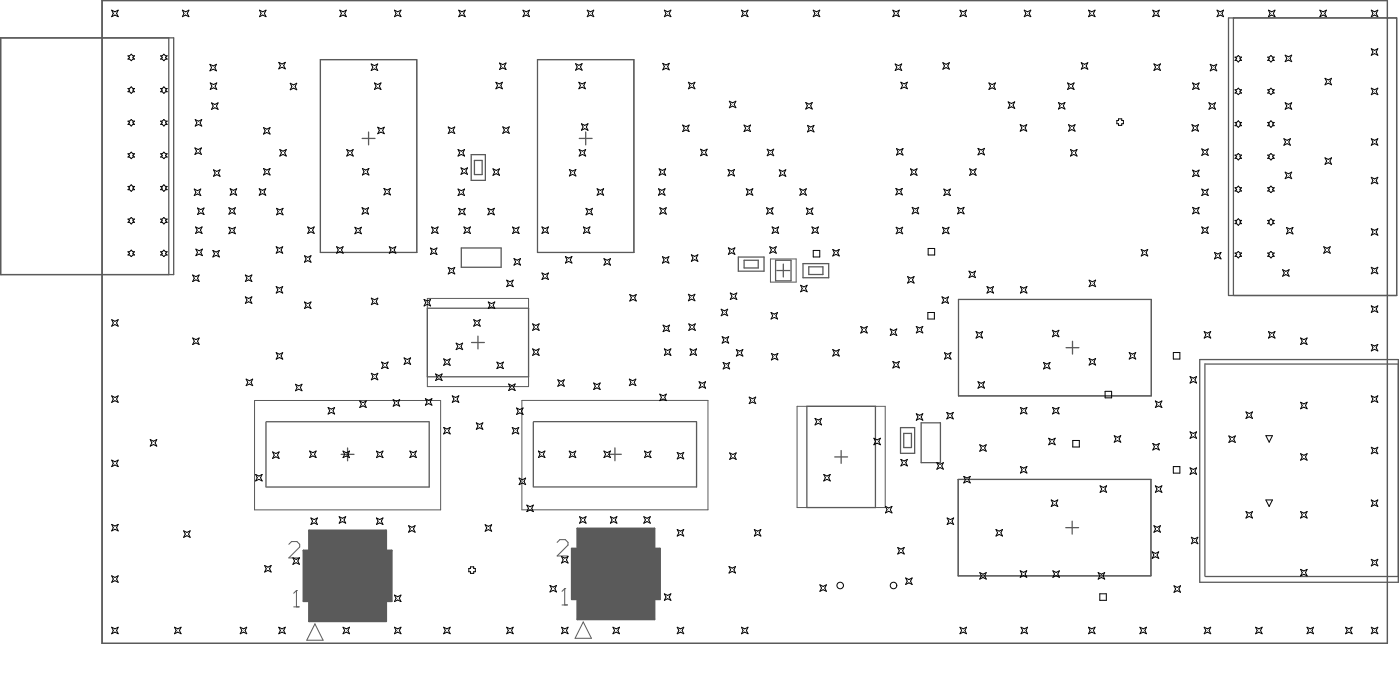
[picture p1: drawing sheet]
<svg xmlns="http://www.w3.org/2000/svg" width="363mm" height="175mm" viewBox="0 0 363 175" stroke-linecap="round" stroke-linejoin="round" font-family="sans-serif">
<path d="M26.4 .1h333v166.3h-333z" fill="none" stroke="#5a5a5a" stroke-width=".26"/>
<g fill="#5a5a5a">
<path d="M79.5 143.3h21.1v11.4h-21.1z"/>
<path d="M80.1 137.2h19.9v5.2h1.5v13.1h-1.5v5.2h-19.9v-5.2h-1.5v-13.1h1.5z"/>
<path d="M149 142.8h21.1v11.4h-21.1z"/>
<path d="M149.6 136.7h19.9v5.2h1.5v13.1h-1.5v5.2h-19.9v-5.2h-1.5v-13.1h1.5z"/>
</g>
<path d="M80.1 137.2h19.9v5.2h1.5v13.1h-1.5v5.2h-19.9v-5.2h-1.5v-13.1h1.5zM149.6 136.7h19.9v5.2h1.5v13.1h-1.5v5.2h-19.9v-5.2h-1.5v-13.1h1.5z" fill="none" stroke="#5a5a5a" stroke-width=".51"/>
<g fill="none" stroke="#5a5a5a" stroke-width=".33">
<path d="M.2 9.8h44.8v61.2h-44.8zM26.4 .1h333v166.3h-333zM43.7 9.8v61.2M108 15.4h-25v49.9h25v-49.8M164.2 15.4h-25v49.9h25v-49.8M318.2 4.6h43.6v71.8h-43.6zM319.5 4.6v71.8M93.8 35.8h3.3M95.5 34.2v3.3M150.1 35.8h3.3M151.7 34.2v3.3M122.1 40h3.6v6.7h-3.6z"/>
<path d="M122.9 41.5h2v3.7h-2zM110.7 79.7h26.2v17.8h-26.2zM119.5 64.2h10.3v4.9h-10.3zM191.3 66.5h6.6v3.7h-6.6zM192.8 67.3h3.6v2h-3.6zM200.9 67.3h4v5.3h-4zM201.2 70h3.4M202.9 68.3v3.4M208 68.2h6.7v3.7h-6.7zM209.5 69h3.7v2h-3.7zM122.1 88.6h3.4M123.8 86.9v3.4"/>
<path d="M276.2 89.9h3.3M277.8 88.3v3.3M310.8 93h51.4v57.6h-51.4zM312.1 94.1v55M312.3 94.2h49.9M68.9 109.2v16.7M69 109.1h42.1M88.4 117.5h3.3M90 115.9v3.3M111.2 109.1v16.9h-42.3M138.1 109.2v16.6M138.2 109.1h42.1"/>
<path d="M157.6 117.5h3.4M159.3 115.9v3.3M180.4 109.1v16.9h-42.3M209 105.1h17.8v26.2h-17.8zM216.2 118.2h3.4M217.9 116.5v3.4M233.3 110.6h3.6v6.7h-3.6zM234.1 112.1h2v3.7h-2zM238.6 109.4h5v10.3h-5zM298.1 102.4h-49.8v-24.9h49.9v24.9M276.1 136.5h3.3M277.7 134.8v3.4"/>
<path d="M298 149h-49.8v-25h49.9v25M312.3 149.1h49.9"/>
</g>
<g fill="none" stroke="#5a5a5a" stroke-width=".26">
<path d="M26.4 .1h333v166.3h-333zM83 15.4h25v49.9h-25zM139.2 15.4h25v49.9h-25zM110.7 77.2h26.2v22.8h-26.2zM199.6 67h6.6v6h-6.6zM248.3 77.5h49.9v24.9h-49.9zM65.9 103.6h48.2v28.3h-48.2zM135.2 103.6h48.2v28.3h-48.2zM206.5 105.1h22.8v26.2h-22.8zM248.2 124h49.9v25h-49.9zM74.8 140.8l.7-.7h1.4l.7 .7v.7l-2.8 2.8h2.8M76.1 157h1.4"/>
<path d="M76.8 152.8h.1M76.8 152.8v4.2M76.8 152.8l-.7 .7M79.5 143.3h21.1v11.4h-21.1zM144.3 140.3l.7-.7h1.4l.7 .7v.7l-2.8 2.8h2.8M145.6 156.5h1.4M146.3 152.3h.1M146.3 152.3v4.2M146.3 152.3l-.7 .7M149 142.8h21.1v11.4h-21.1zM81.6 161.4l2.1 4.2h-4.2zM151.1 160.9l2.1 4.2h-4.2z"/>
</g>
<g fill="none" stroke="#000" stroke-width=".26">
<path d="M28.9 2.6l.9 .5 .8-.5-.4 .9 .4 .8-.8-.4-.9 .4 .5-.8zM33.2 14.4h.4l.4-.4 .4 .4h.4l-.4 .5 .4 .4h-.4l-.4 .4-.4-.4h-.4l.4-.4zM41.6 14.4h.4l.5-.4 .4 .4h.4l-.4 .5 .4 .4h-.4l-.4 .4-.5-.4h-.4l.4-.4zM47.2 2.6l.9 .5 .8-.5-.4 .9 .4 .8-.8-.4-.9 .4 .5-.8zM54.4 16.6l.8 .5 .9-.5-.5 .9 .5 .8-.9-.4-.8 .4 .4-.8zM67.2 2.6l.9 .5 .8-.5-.4 .9 .4 .8-.8-.4-.9 .4 .4-.8zM72.2 16.1l.9 .5 .8-.5-.4 .9 .4 .8-.8-.4-.9 .4 .4-.8zM88 2.6l.9 .5 .8-.5-.4 .9 .4 .8-.8-.4-.9 .4 .4-.8zM96.2 16.6l.8 .4 .8-.4-.4 .8 .4 .8-.8-.4-.8 .4 .4-.8zM102.2 2.6l.8 .5 .9-.5-.5 .9 .5 .8-.9-.4-.8 .4 .4-.8zM118.8 2.6l.9 .5 .8-.5-.4 .9 .4 .8-.8-.4-.9 .4 .4-.8zM129.4 16.3l.8 .4 .9-.4-.4 .8 .4 .9-.9-.4-.8 .4 .4-.9z"/>
<path d="M135.5 2.6l.8 .5 .9-.5-.5 .9 .5 .8-.9-.4-.8 .4 .4-.8zM149.1 16.5l.8 .4 .9-.4-.4 .8 .4 .9-.9-.5-.8 .5 .4-.9zM152.1 2.6l.9 .5 .8-.5-.4 .9 .4 .8-.8-.4-.9 .4 .4-.8zM171.7 16.4l.8 .4 .9-.4-.5 .8 .5 .9-.9-.4-.8 .4 .4-.9zM172.1 2.6l.8 .5 .9-.5-.4 .9 .4 .8-.9-.4-.8 .4 .4-.8zM192.1 2.6l.8 .5 .9-.5-.5 .9 .5 .8-.9-.4-.8 .4 .4-.8zM210.7 2.6l.8 .5 .9-.5-.5 .9 .5 .8-.9-.4-.8 .4 .4-.8zM231.3 2.6l.8 .5 .9-.5-.5 .9 .5 .8-.9-.4-.8 .4 .4-.8zM231.9 16.6l.8 .4 .9-.4-.4 .8 .4 .8-.9-.4-.8 .4 .4-.8zM244.2 16.2l.9 .4 .8-.4-.4 .9 .4 .8-.8-.4-.9 .4 .5-.8zM248.7 2.6l.8 .5 .9-.5-.5 .9 .5 .8-.9-.4-.8 .4 .4-.8zM265.3 2.6l.9 .5 .8-.5-.4 .9 .4 .8-.8-.4-.9 .4 .4-.8z"/>
<path d="M280.1 16.2l.8 .4 .9-.4-.4 .9 .4 .8-.9-.4-.8 .4 .4-.8zM282 2.6l.8 .5 .9-.5-.5 .9 .5 .8-.9-.4-.8 .4 .4-.8zM298.6 2.6l.9 .5 .8-.5-.4 .9 .4 .8-.8-.4-.9 .4 .4-.8zM298.9 16.5l.9 .4 .8-.4-.4 .9 .4 .8-.8-.4-.9 .4 .4-.8zM313.5 16.6l.8 .5 .9-.5-.4 .9 .4 .8-.9-.4-.8 .4 .4-.8zM315.3 2.6l.8 .5 .9-.5-.5 .9 .5 .8-.9-.4-.8 .4 .4-.8zM319.9 14.8h.4l.5-.4 .4 .4h.4l-.4 .4 .4 .4h-.4l-.4 .4-.5-.4h-.4l.4-.4zM328.4 14.8h.4l.4-.4 .4 .4h.5l-.5 .4 .5 .4h-.5l-.4 .4-.4-.4h-.4l.4-.4zM328.6 2.6l.8 .5 .9-.5-.4 .9 .4 .8-.9-.4-.8 .4 .4-.8zM332.9 14.3l.9 .4 .8-.4-.4 .8 .4 .9-.8-.5-.9 .5 .4-.9zM341.9 2.6l.8 .5 .9-.5-.4 .9 .4 .8-.9-.4-.8 .4 .4-.8zM355.2 2.6l.9 .5 .8-.5-.4 .9 .4 .8-.8-.4-.9 .4 .4-.8z"/>
<path d="M355.2 12.6l.9 .4 .8-.4-.4 .9 .4 .8-.8-.4-.9 .4 .4-.8zM33.2 39.8h.4l.4-.4 .4 .4h.4l-.4 .4 .4 .4h-.4l-.4 .5-.4-.5h-.4l.4-.4zM33.2 31.3h.4l.4-.4 .4 .4h.4l-.4 .5 .4 .4h-.4l-.4 .4-.4-.4h-.4l.4-.4zM33.2 22.9h.4l.4-.4 .4 .4h.4l-.4 .4 .4 .4h-.4l-.4 .5-.4-.5h-.4l.4-.4zM41.6 39.8h.4l.5-.4 .4 .4h.4l-.4 .4 .4 .4h-.4l-.4 .5-.5-.5h-.4l.4-.4zM41.6 31.3h.4l.5-.4 .4 .4h.4l-.4 .5 .4 .4h-.4l-.4 .4-.5-.4h-.4l.4-.4zM41.6 22.9h.4l.5-.4 .4 .4h.4l-.4 .4 .4 .4h-.4l-.4 .5-.5-.5h-.4l.4-.4zM50.5 38.3l.8 .4 .9-.4-.4 .8 .4 .9-.9-.5-.8 .5 .4-.9zM50.6 30.9l.8 .5 .9-.5-.5 .9 .5 .8-.9-.4-.8 .4 .4-.8zM54.5 21.5l.8 .4 .9-.4-.5 .8 .5 .8-.9-.4-.8 .4 .4-.8zM54.8 26.6l.8 .4 .9-.4-.4 .9 .4 .8-.9-.4-.8 .4 .4-.8zM68.3 33l.8 .4 .9-.4-.5 .8 .5 .9-.9-.4-.8 .4 .4-.9z"/>
<path d="M72.5 38.7l.8 .4 .9-.4-.5 .8 .5 .9-.9-.4-.8 .4 .4-.9zM75.2 21.5l.8 .5 .9-.5-.4 .9 .4 .8-.9-.4-.8 .4 .4-.8zM89.8 38.7l.9 .4 .8-.4-.4 .8 .4 .9-.8-.4-.9 .4 .4-.9zM97 21.5l.8 .4 .9-.4-.4 .8 .4 .8-.9-.4-.8 .4 .4-.8zM97.8 32.9l.9 .4 .8-.4-.4 .9 .4 .8-.8-.4-.9 .4 .5-.8zM116.1 32.9l.9 .4 .8-.4-.4 .8 .4 .8-.8-.4-.9 .4 .4-.8zM118.7 38.7l.8 .4 .8-.4-.4 .8 .4 .9-.8-.4-.8 .4 .4-.9zM128.5 21.3l.8 .4 .9-.4-.5 .8 .5 .9-.9-.4-.8 .4 .4-.9zM130.2 32.8l.9 .4 .8-.4-.4 .9 .4 .8-.8-.4-.9 .4 .5-.8zM149.9 21.3l.9 .4 .8-.4-.4 .8 .4 .9-.8-.4-.9 .4 .5-.9zM150 38.7l.9 .4 .8-.4-.4 .8 .4 .9-.8-.4-.9 .4 .4-.9zM150.6 32l.9 .4 .8-.4-.4 .9 .4 .8-.8-.4-.9 .4 .4-.8z"/>
<path d="M176.8 32.4l.9 .4 .8-.4-.4 .8 .4 .8-.8-.4-.9 .4 .5-.8zM178.3 21.3l.9 .4 .8-.4-.4 .8 .4 .9-.8-.4-.9 .4 .4-.9zM181.5 38.6l.8 .4 .9-.4-.4 .8 .4 .9-.9-.4-.8 .4 .4-.9zM188.9 26.2l.9 .4 .8-.4-.4 .8 .4 .9-.8-.4-.9 .4 .4-.9zM192.7 32.4l.9 .4 .8-.4-.4 .8 .4 .8-.8-.4-.9 .4 .5-.8zM198.7 38.6l.9 .4 .8-.4-.4 .8 .4 .9-.8-.4-.9 .4 .5-.9zM208.7 26.5l.9 .4 .8-.4-.4 .9 .4 .8-.8-.4-.9 .4 .4-.8zM209.2 32.4l.8 .5 .9-.5-.5 .9 .5 .8-.9-.4-.8 .4 .4-.8zM232.2 38.4l.9 .5 .8-.5-.4 .9 .4 .8-.8-.4-.9 .4 .4-.8zM233.4 21.3l.8 .4 .8-.4-.4 .8 .4 .9-.8-.5-.8 .5 .4-.9zM253.3 38.4l.9 .4 .8-.4-.4 .8 .4 .9-.8-.5-.9 .5 .5-.9zM256.2 21.5l.8 .4 .9-.4-.5 .8 .5 .8-.9-.4-.8 .4 .4-.8z"/>
<path d="M261.2 26.4l.8 .4 .9-.4-.5 .8 .5 .8-.9-.4-.8 .4 .4-.8zM264.3 32.2l.8 .5 .9-.5-.5 .9 .5 .8-.9-.4-.8 .4 .4-.8zM274.2 26.5l.8 .4 .9-.4-.5 .9 .5 .8-.9-.4-.8 .4 .4-.8zM276.5 21.5l.9 .4 .8-.4-.4 .8 .4 .8-.8-.4-.9 .4 .5-.8zM276.8 32.2l.8 .5 .9-.5-.4 .9 .4 .8-.9-.4-.8 .4 .4-.8zM277.3 38.7l.8 .4 .9-.4-.4 .8 .4 .9-.9-.4-.8 .4 .4-.9zM289.3 31.2h.4v-.5h.9v.5h.4v.8h-.4v.4h-.9v-.4h-.4zM308.8 32.2l.8 .5 .9-.5-.5 .9 .5 .8-.9-.4-.8 .4 .4-.8zM308.9 21.5l.9 .4 .8-.4-.4 .8 .4 .8-.8-.4-.9 .4 .5-.8zM311.3 38.5l.8 .4 .9-.4-.4 .9 .4 .8-.9-.4-.8 .4 .4-.8zM313.2 26.6l.8 .4 .9-.4-.5 .8 .5 .9-.9-.5-.8 .5 .4-.9zM319.9 31.7h.4l.5-.4 .4 .4h.4l-.4 .4 .4 .4h-.4l-.4 .4-.5-.4h-.4l.4-.4z"/>
<path d="M319.9 23.2h.4l.5-.4 .4 .4h.4l-.4 .4 .4 .5h-.4l-.4 .4-.5-.4h-.4l.4-.5zM328.4 31.7h.4l.4-.4 .4 .4h.5l-.5 .4 .5 .4h-.5l-.4 .4-.4-.4h-.4l.4-.4zM328.4 23.2h.4l.4-.4 .4 .4h.5l-.5 .4 .5 .5h-.5l-.4 .4-.4-.4h-.4l.4-.5zM332.6 35.9l.8 .4 .9-.4-.5 .8 .5 .9-.9-.4-.8 .4 .4-.9zM332.9 26.6l.9 .4 .8-.4-.4 .8 .4 .9-.8-.5-.9 .5 .4-.9zM343.2 20.3l.9 .4 .8-.4-.4 .8 .4 .8-.8-.4-.9 .4 .5-.8zM355.2 35.9l.9 .4 .8-.4-.4 .8 .4 .9-.8-.4-.9 .4 .4-.9zM355.2 22.8l.9 .4 .8-.4-.4 .8 .4 .9-.8-.4-.9 .4 .4-.9zM33.2 56.7h.4l.4-.4 .4 .4h.4l-.4 .4 .4 .4h-.4l-.4 .4-.4-.4h-.4l.4-.4zM33.2 48.2h.4l.4-.4 .4 .4h.4l-.4 .5 .4 .4h-.4l-.4 .4-.4-.4h-.4l.4-.4zM41.6 56.7h.4l.5-.4 .4 .4h.4l-.4 .4 .4 .4h-.4l-.4 .4-.5-.4h-.4l.4-.4zM41.6 48.2h.4l.5-.4 .4 .4h.4l-.4 .5 .4 .4h-.4l-.4 .4-.5-.4h-.4l.4-.4z"/>
<path d="M50.3 48.9l.9 .4 .8-.4-.4 .9 .4 .8-.8-.4-.9 .4 .4-.8zM50.7 58.7l.8 .4 .8-.4-.4 .9 .4 .8-.8-.4-.8 .4 .4-.8zM51.2 53.8l.8 .4 .9-.4-.5 .9 .5 .8-.9-.4-.8 .4 .4-.8zM55.3 43.9l.9 .4 .8-.4-.4 .9 .4 .8-.8-.4-.9 .4 .4-.8zM59.3 58.8l.8 .4 .9-.4-.4 .8 .4 .9-.9-.4-.8 .4 .4-.9zM59.3 53.7l.8 .4 .9-.4-.4 .9 .4 .8-.9-.4-.8 .4 .4-.8zM59.6 48.8l.9 .4 .8-.4-.4 .9 .4 .8-.8-.4-.9 .4 .4-.8zM67.1 48.8l.9 .4 .8-.4-.4 .9 .4 .8-.8-.4-.9 .4 .5-.8zM68.3 43.6l.8 .4 .9-.4-.5 .8 .5 .9-.9-.4-.8 .4 .4-.9zM71.6 53.9l.9 .4 .8-.4-.4 .8 .4 .9-.8-.4-.9 .4 .5-.9zM79.7 58.7l.8 .4 .9-.4-.4 .9 .4 .8-.9-.4-.8 .4 .4-.8zM91.9 58.8l.9 .4 .8-.4-.4 .8 .4 .9-.8-.4-.9 .4 .4-.9z"/>
<path d="M93.8 53.7l.8 .4 .9-.4-.4 .9 .4 .8-.9-.4-.8 .4 .4-.8zM93.9 43.6l.8 .4 .9-.4-.5 .8 .5 .9-.9-.4-.8 .4 .4-.9zM99.5 48.7l.8 .5 .8-.5-.4 .9 .4 .8-.8-.4-.8 .4 .4-.8zM111.8 58.7l.8 .4 .9-.4-.4 .9 .4 .8-.9-.4-.8 .4 .4-.8zM118.7 48.9l.8 .4 .8-.4-.4 .9 .4 .8-.8-.4-.8 .4 .4-.8zM118.8 53.9l.9 .4 .8-.4-.4 .8 .4 .9-.8-.4-.9 .4 .4-.9zM119.4 43.4l.9 .4 .8-.4-.4 .9 .4 .8-.8-.4-.9 .4 .4-.8zM120.2 58.7l.8 .4 .9-.4-.5 .9 .5 .8-.9-.4-.8 .4 .4-.8zM126.4 53.9l.8 .4 .9-.4-.5 .8 .5 .9-.9-.4-.8 .4 .4-.9zM127.7 43.7l.8 .4 .9-.4-.4 .8 .4 .9-.9-.5-.8 .5 .4-.9zM132.8 58.7l.8 .5 .9-.5-.5 .9 .5 .8-.9-.4-.8 .4 .4-.8zM140.4 58.7l.8 .4 .9-.4-.4 .9 .4 .8-.9-.4-.8 .4 .4-.8z"/>
<path d="M147.5 43.8l.8 .5 .9-.5-.4 .9 .4 .8-.9-.4-.8 .4 .4-.8zM151.1 58.7l.9 .4 .8-.4-.4 .9 .4 .8-.8-.4-.9 .4 .4-.8zM151.8 53.9l.8 .4 .9-.4-.4 .8 .4 .9-.9-.4-.8 .4 .4-.9zM154.7 48.8l.8 .4 .9-.4-.5 .9 .5 .8-.9-.4-.8 .4 .4-.8zM170.6 48.8l.8 .4 .9-.4-.5 .9 .5 .8-.9-.4-.8 .4 .4-.8zM170.7 43.7l.9 .4 .8-.4-.4 .8 .4 .9-.8-.5-.9 .5 .5-.9zM170.9 53.7l.9 .4 .8-.4-.4 .9 .4 .8-.8-.4-.9 .4 .4-.8zM188.6 43.8l.8 .5 .9-.5-.4 .9 .4 .8-.9-.4-.8 .4 .4-.8zM193.3 48.8l.9 .4 .8-.4-.4 .9 .4 .8-.8-.4-.9 .4 .4-.8zM198.6 53.7l.8 .4 .9-.4-.5 .9 .5 .8-.9-.4-.8 .4 .4-.8zM200 58.7l.9 .4 .8-.4-.4 .9 .4 .8-.8-.4-.9 .4 .4-.8zM201.9 43.9l.8 .4 .9-.4-.5 .9 .5 .8-.9-.4-.8 .4 .4-.8z"/>
<path d="M207.2 48.8l.8 .4 .9-.4-.4 .9 .4 .8-.9-.4-.8 .4 .4-.8zM208.9 53.8l.8 .4 .9-.4-.4 .9 .4 .8-.9-.4-.8 .4 .4-.8zM210.3 58.7l.9 .4 .8-.4-.4 .9 .4 .8-.8-.4-.9 .4 .4-.8zM232.1 48.7l.8 .5 .8-.5-.4 .9 .4 .8-.8-.4-.8 .4 .4-.8zM232.1 58.8l.9 .4 .8-.4-.4 .8 .4 .9-.8-.4-.9 .4 .5-.9zM235.9 43.7l.8 .4 .9-.4-.5 .8 .5 .9-.9-.5-.8 .5 .4-.9zM236.3 53.6l.8 .5 .9-.5-.4 .9 .4 .8-.9-.4-.8 .4 .4-.8zM244.2 58.8l.8 .4 .8-.4-.4 .8 .4 .9-.8-.4-.8 .4 .4-.9zM244.5 48.9l.8 .4 .9-.4-.4 .9 .4 .8-.9-.4-.8 .4 .4-.8zM248 53.6l.9 .5 .8-.5-.4 .9 .4 .8-.8-.4-.9 .4 .5-.8zM251.2 43.7l.8 .4 .9-.4-.5 .8 .5 .9-.9-.5-.8 .5 .4-.9zM308.9 53.6l.9 .5 .8-.5-.4 .9 .4 .8-.8-.4-.9 .4 .5-.8z"/>
<path d="M308.9 44l.9 .4 .8-.4-.4 .9 .4 .8-.8-.4-.9 .4 .5-.8zM311.3 48.9l.8 .4 .9-.4-.4 .9 .4 .8-.9-.4-.8 .4 .4-.8zM311.3 58.7l.8 .4 .9-.4-.4 .9 .4 .8-.9-.4-.8 .4 .4-.8zM319.9 57h.4l.5-.4 .4 .4h.4l-.4 .4 .4 .5h-.4l-.4 .4-.5-.4h-.4l.4-.5zM319.9 48.6h.4l.5-.5 .4 .5h.4l-.4 .4 .4 .4h-.4l-.4 .4-.5-.4h-.4l.4-.4zM319.9 40.1h.4l.5-.4 .4 .4h.4l-.4 .4 .4 .5h-.4l-.4 .4-.5-.4h-.4l.4-.5zM328.4 57h.4l.4-.4 .4 .4h.5l-.5 .4 .5 .5h-.5l-.4 .4-.4-.4h-.4l.4-.5zM328.4 48.6h.4l.4-.5 .4 .5h.5l-.5 .4 .5 .4h-.5l-.4 .4-.4-.4h-.4l.4-.4zM328.4 40.1h.4l.4-.4 .4 .4h.5l-.5 .4 .5 .5h-.5l-.4 .4-.4-.4h-.4l.4-.5zM332.9 44.5l.9 .5 .8-.5-.4 .9 .4 .8-.8-.4-.9 .4 .4-.8zM333.2 58.8l.9 .5 .8-.5-.4 .9 .4 .8-.8-.4-.9 .4 .5-.8zM343.2 40.8l.9 .4 .8-.4-.4 .9 .4 .8-.8-.4-.9 .4 .5-.8z"/>
<path d="M355.2 59.2l.9 .4 .8-.4-.4 .8 .4 .9-.8-.5-.9 .5 .4-.9zM355.2 45.9l.9 .4 .8-.4-.4 .8 .4 .9-.8-.5-.9 .5 .4-.9zM33.2 65.1h.4l.4-.4 .4 .4h.4l-.4 .4 .4 .5h-.4l-.4 .4-.4-.4h-.4l.4-.5zM41.6 65.1h.4l.5-.4 .4 .4h.4l-.4 .4 .4 .5h-.4l-.4 .4-.5-.4h-.4l.4-.5zM49.9 71.1l.8 .5 .9-.5-.4 .9 .4 .8-.9-.4-.8 .4 .4-.8zM50.7 64.5l.9 .4 .8-.4-.4 .8 .4 .8-.8-.4-.9 .4 .5-.8zM55.1 64.8l.9 .4 .8-.4-.4 .8 .4 .9-.8-.4-.9 .4 .5-.9zM63.6 71.1l.8 .5 .8-.5-.4 .9 .4 .8-.8-.4-.8 .4 .4-.8zM63.6 76.8l.8 .4 .8-.4-.4 .8 .4 .9-.8-.4-.8 .4 .4-.9zM71.5 74.1l.9 .5 .8-.5-.4 .9 .4 .8-.8-.4-.9 .4 .5-.8zM71.5 63.8l.9 .4 .8-.4-.4 .9 .4 .8-.8-.4-.9 .4 .5-.8zM78.9 78.1l.8 .4 .9-.4-.5 .9 .5 .8-.9-.4-.8 .4 .4-.8z"/>
<path d="M78.9 66.2l.8 .4 .9-.4-.5 .8 .5 .8-.9-.4-.8 .4 .4-.8zM87.2 63.8l.8 .4 .9-.4-.4 .9 .4 .8-.9-.4-.8 .4 .4-.8zM96.2 77.1l.8 .4 .9-.4-.4 .9 .4 .8-.9-.4-.8 .4 .4-.8zM100.8 63.8l.9 .4 .8-.4-.4 .9 .4 .8-.8-.4-.9 .4 .5-.8zM109.9 77.5l.8 .4 .8-.4-.4 .8 .4 .8-.8-.4-.8 .4 .4-.8zM111.5 64.2l.8 .4 .9-.4-.4 .8 .4 .8-.9-.4-.8 .4 .4-.8zM116.1 69.2l.9 .4 .8-.4-.4 .8 .4 .9-.8-.5-.9 .5 .4-.9zM126.5 78.1l.8 .4 .9-.4-.4 .9 .4 .8-.9-.4-.8 .4 .4-.8zM131.3 72.5l.8 .4 .8-.4-.4 .8 .4 .9-.8-.5-.8 .5 .4-.9zM133.1 66.9l.9 .4 .8-.4-.4 .8 .4 .9-.8-.4-.9 .4 .5-.9zM140.4 70.6l.8 .4 .9-.4-.4 .9 .4 .8-.9-.4-.8 .4 .4-.8zM146.5 66.4l.8 .4 .9-.4-.5 .8 .5 .9-.9-.5-.8 .5 .4-.9z"/>
<path d="M156.4 66.9l.9 .4 .8-.4-.4 .9 .4 .8-.8-.4-.9 .4 .5-.8zM163.1 76.2l.9 .4 .8-.4-.4 .8 .4 .9-.8-.4-.9 .4 .5-.9zM171.6 66.4l.8 .4 .9-.4-.4 .8 .4 .9-.9-.4-.8 .4 .4-.9zM178.3 76.1l.9 .5 .8-.5-.4 .9 .4 .8-.8-.4-.9 .4 .4-.8zM179.1 65.9l.8 .4 .9-.4-.4 .9 .4 .8-.9-.4-.8 .4 .4-.8zM186.8 80l.9 .4 .8-.4-.4 .8 .4 .9-.8-.4-.9 .4 .4-.9zM188.7 64.1l.8 .4 .9-.4-.5 .9 .5 .8-.9-.4-.8 .4 .4-.8zM189.2 75.8l.8 .4 .9-.4-.5 .8 .5 .9-.9-.4-.8 .4 .4-.9zM199.4 63.8l.8 .4 .9-.4-.4 .9 .4 .8-.9-.4-.8 .4 .4-.8zM207.4 73.8l.8 .4 .9-.4-.4 .8 .4 .9-.9-.4-.8 .4 .4-.9zM210.7 64.8h1.7v1.7h-1.7zM215.7 64.5l.9 .5 .8-.5-.4 .9 .4 .8-.8-.4-.9 .4 .4-.8z"/>
<path d="M235.1 71.5l.8 .5 .9-.5-.4 .9 .4 .8-.9-.4-.8 .4 .4-.8zM240.4 64.3h1.7v1.7h-1.7zM244 76.8l.9 .4 .8-.4-.4 .8 .4 .9-.8-.4-.9 .4 .4-.9zM251 70.1l.9 .5 .8-.5-.4 .9 .4 .8-.8-.4-.9 .4 .4-.8zM255.7 74.1l.8 .5 .9-.5-.5 .9 .5 .8-.9-.4-.8 .4 .4-.8zM264.3 74.1l.9 .5 .8-.5-.4 .9 .4 .8-.8-.4-.9 .4 .4-.8zM282.1 72.5l.9 .4 .8-.4-.4 .8 .4 .9-.8-.5-.9 .5 .4-.9zM295.6 64.5l.9 .5 .8-.5-.4 .9 .4 .8-.8-.4-.9 .4 .4-.8zM314.6 65.3l.8 .4 .9-.4-.4 .8 .4 .9-.9-.4-.8 .4 .4-.9zM319.9 65.5h.4l.5-.5 .4 .5h.4l-.4 .4 .4 .4h-.4l-.4 .4-.5-.4h-.4l.4-.4zM328.4 65.5h.4l.4-.5 .4 .5h.5l-.5 .4 .5 .4h-.5l-.4 .4-.4-.4h-.4l.4-.4zM332.2 69.8l.9 .4 .8-.4-.4 .8 .4 .9-.8-.5-.9 .5 .5-.9z"/>
<path d="M342.9 63.8l.8 .4 .9-.4-.4 .9 .4 .8-.9-.4-.8 .4 .4-.8zM355.2 79.1l.9 .4 .8-.4-.4 .9 .4 .8-.8-.4-.9 .4 .4-.8zM355.2 69.1l.9 .5 .8-.5-.4 .9 .4 .8-.8-.4-.9 .4 .4-.8zM28.9 82.7l.9 .4 .8-.4-.4 .8 .4 .9-.8-.4-.9 .4 .5-.9zM49.9 87.4l.8 .5 .9-.5-.4 .9 .4 .8-.9-.4-.8 .4 .4-.8zM63.8 98.1l.8 .4 .9-.4-.5 .8 .5 .9-.9-.5-.8 .5 .4-.9zM71.5 91.2l.9 .5 .8-.5-.4 .9 .4 .8-.8-.4-.9 .4 .5-.8zM76.5 99.4l.9 .4 .8-.4-.4 .9 .4 .8-.8-.4-.9 .4 .5-.8zM96.2 96.6l.8 .4 .9-.4-.4 .8 .4 .9-.9-.5-.8 .5 .4-.9zM98.8 93.7l.9 .4 .8-.4-.4 .8 .4 .9-.8-.5-.9 .5 .5-.9zM104.7 92.6l.8 .4 .9-.4-.5 .8 .5 .9-.9-.5-.8 .5 .4-.9zM112.8 96.7l.9 .5 .8-.5-.4 .9 .4 .8-.8-.4-.9 .4 .5-.8z"/>
<path d="M114.9 92.8l.9 .5 .8-.5-.4 .9 .4 .8-.8-.4-.9 .4 .5-.8zM118.2 88.8l.8 .4 .9-.4-.5 .8 .5 .9-.9-.5-.8 .5 .4-.9zM122.7 82.7l.9 .4 .8-.4-.4 .8 .4 .9-.8-.4-.9 .4 .4-.9zM128.7 93.7l.9 .4 .8-.4-.4 .8 .4 .9-.8-.5-.9 .5 .4-.9zM131.8 99.3l.8 .5 .8-.5-.4 .9 .4 .8-.8-.4-.8 .4 .4-.8zM138 90.3l.8 .4 .9-.4-.5 .8 .5 .8-.9-.4-.8 .4 .4-.8zM138 83.8l.8 .4 .9-.4-.5 .8 .5 .9-.9-.5-.8 .5 .4-.9zM144.5 98.2l.8 .5 .9-.5-.4 .9 .4 .8-.9-.4-.8 .4 .4-.8zM153.8 99.1l.8 .4 .9-.4-.4 .8 .4 .9-.9-.5-.8 .5 .4-.9zM163 98.1l.9 .4 .8-.4-.4 .8 .4 .9-.8-.5-.9 .5 .4-.9zM171.8 84.1l.8 .4 .9-.4-.5 .9 .5 .8-.9-.4-.8 .4 .4-.8zM172.1 90.3l.8 .4 .9-.4-.4 .8 .4 .8-.9-.4-.8 .4 .4-.8z"/>
<path d="M178.4 83.8l.9 .4 .8-.4-.4 .8 .4 .9-.8-.5-.9 .5 .4-.9zM178.8 90.3l.8 .4 .8-.4-.4 .8 .4 .8-.8-.4-.8 .4 .4-.8zM181.1 98.7l.8 .5 .9-.5-.4 .9 .4 .8-.9-.4-.8 .4 .4-.8zM187.1 87.1l.8 .4 .9-.4-.5 .8 .5 .9-.9-.4-.8 .4 .4-.9zM187.3 93.8l.9 .4 .8-.4-.4 .8 .4 .9-.8-.5-.9 .5 .4-.9zM190.7 90.4l.9 .5 .8-.5-.4 .9 .4 .8-.8-.4-.9 .4 .5-.8zM199.7 80.8l.9 .5 .8-.5-.4 .9 .4 .8-.8-.4-.9 .4 .5-.8zM199.8 91.4l.9 .4 .8-.4-.4 .9 .4 .8-.8-.4-.9 .4 .4-.8zM215.7 90.4l.9 .5 .8-.5-.4 .9 .4 .8-.8-.4-.9 .4 .4-.8zM223 84.5l.8 .4 .9-.4-.5 .8 .5 .9-.9-.5-.8 .5 .4-.9zM230.6 85.1l.9 .4 .8-.4-.4 .9 .4 .8-.8-.4-.9 .4 .4-.8zM231.3 93.5l.8 .4 .9-.4-.5 .9 .5 .8-.9-.4-.8 .4 .4-.8z"/>
<path d="M237.4 84.4l.8 .5 .8-.5-.4 .9 .4 .8-.8-.4-.8 .4 .4-.8zM240.4 80.8h1.6v1.7h-1.6zM244.7 91.2l.8 .5 .8-.5-.4 .9 .4 .8-.8-.4-.8 .4 .4-.8zM252.8 85.8l.9 .4 .8-.4-.4 .8 .4 .9-.8-.5-.9 .5 .5-.9zM253.3 98.7l.9 .5 .8-.5-.4 .9 .4 .8-.8-.4-.9 .4 .5-.8zM270.3 93.8l.9 .4 .8-.4-.4 .8 .4 .9-.8-.5-.9 .5 .4-.9zM272.6 85.4l.9 .5 .8-.5-.4 .9 .4 .8-.8-.4-.9 .4 .4-.8zM282.1 92.7l.9 .5 .8-.5-.4 .9 .4 .8-.8-.4-.9 .4 .4-.8zM292.5 91.2l.9 .4 .8-.4-.4 .8 .4 .9-.8-.4-.9 .4 .4-.9zM303.9 91.2h1.7v1.7h-1.7zM308.3 97.4l.8 .4 .9-.4-.5 .9 .5 .8-.9-.4-.8 .4 .4-.8zM311.9 85.8l.9 .4 .8-.4-.4 .8 .4 .9-.8-.5-.9 .5 .5-.9z"/>
<path d="M328.6 85.8l.8 .4 .9-.4-.4 .8 .4 .9-.9-.5-.8 .5 .4-.9zM336.9 87.4l.9 .5 .8-.5-.4 .9 .4 .8-.8-.4-.9 .4 .4-.8zM355.2 89.1l.9 .4 .8-.4-.4 .8 .4 .9-.8-.4-.9 .4 .4-.9zM28.9 119l.9 .5 .8-.5-.4 .9 .4 .8-.8-.4-.9 .4 .5-.8zM28.9 102.4l.9 .4 .8-.4-.4 .8 .4 .9-.8-.4-.9 .4 .5-.9zM38.9 113.7l.9 .4 .8-.4-.4 .9 .4 .8-.8-.4-.9 .4 .4-.8zM70.6 116.9l.9 .4 .8-.4-.4 .9 .4 .8-.8-.4-.9 .4 .4-.8zM80.2 116.7l.8 .4 .9-.4-.4 .8 .4 .9-.9-.4-.8 .4 .4-.9zM85 105.4l.8 .4 .9-.4-.4 .9 .4 .8-.9-.4-.8 .4 .4-.8zM88.9 116.7l.8 .4 .9-.4-.5 .8 .5 .9-.9-.4-.8 .4 .4-.9zM93.2 103.7l.8 .5 .9-.5-.4 .9 .4 .8-.9-.4-.8 .4 .4-.8zM97.5 116.7l.9 .4 .8-.4-.4 .8 .4 .9-.8-.4-.9 .4 .4-.9z"/>
<path d="M101.8 103.4l.9 .4 .8-.4-.4 .8 .4 .9-.8-.4-.9 .4 .5-.9zM106.2 116.7l.8 .4 .9-.4-.5 .8 .5 .9-.9-.4-.8 .4 .4-.9zM110.2 103.1l.8 .5 .9-.5-.4 .9 .4 .8-.9-.4-.8 .4 .4-.8zM114.9 110.6l.9 .4 .8-.4-.4 .8 .4 .9-.8-.5-.9 .5 .5-.9zM117.2 102.4l.8 .4 .9-.4-.5 .8 .5 .9-.9-.4-.8 .4 .4-.9zM123.4 109.4l.8 .4 .9-.4-.4 .8 .4 .9-.9-.4-.8 .4 .4-.9zM132.7 110.6l.8 .4 .9-.4-.4 .8 .4 .9-.9-.5-.8 .5 .4-.9zM133.8 105.5l.9 .5 .8-.5-.4 .9 .4 .8-.8-.4-.9 .4 .4-.8zM139.5 116.7l.8 .4 .9-.4-.5 .8 .5 .9-.9-.4-.8 .4 .4-.9zM147.5 116.7l.8 .4 .8-.4-.4 .8 .4 .9-.8-.4-.8 .4 .4-.9zM156.4 116.7l.9 .4 .8-.4-.4 .8 .4 .9-.8-.4-.9 .4 .5-.9zM166.9 116.7l.9 .4 .8-.4-.4 .8 .4 .9-.8-.4-.9 .4 .5-.9z"/>
<path d="M170.9 102l.9 .4 .8-.4-.4 .8 .4 .9-.8-.5-.9 .5 .4-.9zM175.4 117l.9 .5 .8-.5-.4 .9 .4 .8-.8-.4-.9 .4 .4-.8zM189 117.2l.9 .4 .8-.4-.4 .8 .4 .9-.8-.5-.9 .5 .4-.9zM194.1 102.7l.8 .5 .9-.5-.5 .9 .5 .8-.9-.4-.8 .4 .4-.8zM211.1 108.2l.9 .5 .8-.5-.4 .9 .4 .8-.8-.4-.9 .4 .4-.8zM226.4 113.4l.8 .4 .9-.4-.5 .8 .5 .9-.9-.5-.8 .5 .4-.9zM233.4 118.8l.8 .5 .8-.5-.4 .9 .4 .8-.8-.4-.8 .4 .4-.8zM237.4 107l.8 .4 .8-.4-.4 .9 .4 .8-.8-.4-.8 .4 .4-.8zM242.7 119.7l.8 .4 .9-.4-.5 .8 .5 .9-.9-.4-.8 .4 .4-.9zM245.2 106.7l.9 .4 .8-.4-.4 .8 .4 .9-.8-.4-.9 .4 .5-.9zM253.8 115.1l.8 .4 .9-.4-.4 .8 .4 .8-.9-.4-.8 .4 .4-.8zM264.3 105.4l.9 .4 .8-.4-.4 .8 .4 .9-.8-.4-.9 .4 .4-.9z"/>
<path d="M271.6 113.4l.9 .4 .8-.4-.4 .8 .4 .9-.8-.5-.9 .5 .5-.9zM272.7 105.4l.8 .4 .8-.4-.4 .8 .4 .9-.8-.4-.8 .4 .4-.9zM277.9 114h1.7v1.6h-1.7zM286.3 101.2h1.7v1.7h-1.7zM288.6 112.7l.9 .4 .8-.4-.4 .9 .4 .8-.8-.4-.9 .4 .5-.8zM298.6 114.7l.9 .4 .8-.4-.4 .9 .4 .8-.8-.4-.9 .4 .4-.8zM299.3 103.7l.8 .5 .9-.5-.4 .9 .4 .8-.9-.4-.8 .4 .4-.8zM308.3 111.7l.8 .4 .9-.4-.5 .9 .5 .8-.9-.4-.8 .4 .4-.8zM318.3 112.8l.9 .4 .8-.4-.4 .8 .4 .9-.8-.5-.9 .5 .4-.9zM322.8 106.6l.8 .4 .8-.4-.4 .8 .4 .8-.8-.4-.8 .4 .4-.8zM327.9 112.7h1.7l-.8 1.7zM336.9 104.1l.9 .4 .8-.4-.4 .8 .4 .9-.8-.5-.9 .5 .4-.9z"/>
<path d="M336.9 117.4l.9 .4 .8-.4-.4 .8 .4 .9-.8-.5-.9 .5 .4-.9zM355.2 102.4l.9 .4 .8-.4-.4 .8 .4 .9-.8-.4-.9 .4 .4-.9zM355.2 115.7l.9 .4 .8-.4-.4 .8 .4 .9-.8-.4-.9 .4 .4-.9zM28.9 135.7l.9 .4 .8-.4-.4 .8 .4 .8-.8-.4-.9 .4 .5-.8zM47.6 137.3l.8 .4 .9-.4-.5 .9 .5 .8-.9-.4-.8 .4 .4-.8zM66.2 122.7l.9 .5 .8-.5-.4 .9 .4 .8-.8-.4-.9 .4 .4-.8zM80.5 134l.9 .4 .8-.4-.4 .8 .4 .9-.8-.4-.9 .4 .5-.9zM87.9 133.7l.8 .4 .9-.4-.5 .8 .5 .9-.9-.5-.8 .5 .4-.9zM97.5 134l.9 .4 .8-.4-.4 .8 .4 .9-.8-.4-.9 .4 .4-.9zM105.8 136l.9 .4 .8-.4-.4 .8 .4 .9-.8-.4-.9 .4 .5-.9zM125.7 135.7l.8 .5 .9-.5-.5 .9 .5 .8-.9-.4-.8 .4 .4-.8zM134.5 123.7l.8 .4 .9-.4-.5 .8 .5 .9-.9-.4-.8 .4 .4-.9z"/>
<path d="M136.5 130.7l.8 .4 .9-.4-.5 .8 .5 .9-.9-.5-.8 .5 .4-.9zM150.1 133.7l.9 .4 .8-.4-.4 .8 .4 .9-.8-.5-.9 .5 .4-.9zM158.1 133.7l.9 .4 .8-.4-.4 .8 .4 .9-.8-.5-.9 .5 .4-.9zM166.8 133.7l.8 .4 .9-.4-.5 .8 .5 .9-.9-.5-.8 .5 .4-.9zM175.4 137l.9 .4 .8-.4-.4 .8 .4 .9-.8-.4-.9 .4 .4-.9zM195.4 137l.8 .4 .9-.4-.4 .8 .4 .9-.9-.4-.8 .4 .4-.9zM213.4 122.7l.8 .5 .9-.5-.4 .9 .4 .8-.9-.4-.8 .4 .4-.8zM229.4 131l.8 .4 .9-.4-.5 .8 .5 .9-.9-.4-.8 .4 .4-.9zM245.3 134l.9 .4 .8-.4-.4 .8 .4 .9-.8-.4-.9 .4 .5-.9zM249.6 123.2l.9 .5 .8-.5-.4 .9 .4 .8-.8-.4-.9 .4 .5-.8zM258 137l.8 .4 .9-.4-.4 .8 .4 .9-.9-.4-.8 .4 .4-.9zM264.3 120.7l.9 .4 .8-.4-.4 .8 .4 .9-.8-.4-.9 .4 .4-.9z"/>
<path d="M272.3 129.3l.9 .5 .8-.5-.4 .9 .4 .8-.8-.4-.9 .4 .4-.8zM285 125.7l.8 .4 .9-.4-.5 .8 .5 .9-.9-.5-.8 .5 .4-.9zM298.9 136l.9 .4 .8-.4-.4 .8 .4 .9-.8-.4-.9 .4 .4-.9zM299.3 125.7l.8 .4 .9-.4-.4 .8 .4 .9-.9-.5-.8 .5 .4-.9zM303.9 120.7h1.7v1.7h-1.7zM308.3 121l.8 .4 .9-.4-.5 .9 .5 .8-.9-.4-.8 .4 .4-.8zM308.6 139l.9 .4 .8-.4-.4 .8 .4 .9-.8-.4-.9 .4 .4-.9zM322.8 132.3l.8 .5 .8-.5-.4 .9 .4 .8-.8-.4-.8 .4 .4-.8zM327.9 129.3h1.7l-.8 1.7zM336.9 132.3l.9 .5 .8-.5-.4 .9 .4 .8-.8-.4-.9 .4 .4-.8zM355.2 129.3l.9 .5 .8-.5-.4 .9 .4 .8-.8-.4-.9 .4 .4-.8zM28.9 149l.9 .4 .8-.4-.4 .8 .4 .9-.8-.5-.9 .5 .5-.9z"/>
<path d="M68.5 146.3l.9 .4 .8-.4-.4 .8 .4 .9-.8-.4-.9 .4 .5-.9zM75.9 144.3l.8 .4 .9-.4-.5 .9 .5 .8-.9-.4-.8 .4 .4-.8zM102.2 154l.8 .4 .9-.4-.5 .8 .5 .8-.9-.4-.8 .4 .4-.8zM121.4 147.1h.5v-.5h.8v.5h.4v.8h-.4v.4h-.8v-.4h-.5zM142.5 151.5l.8 .4 .9-.4-.5 .8 .5 .8-.9-.4-.8 .4 .4-.8zM145.5 144l.8 .4 .9-.4-.5 .8 .5 .9-.9-.5-.8 .5 .4-.9zM172.1 153.6l.8 .4 .9-.4-.4 .9 .4 .8-.9-.4-.8 .4 .4-.8zM188.8 146.6l.9 .4 .8-.4-.4 .8 .4 .8-.8-.4-.9 .4 .5-.8zM212.4 151.3l.8 .4 .9-.4-.4 .8 .4 .9-.9-.4-.8 .4 .4-.9zM232.5 141.6l.9 .5 .8-.5-.4 .9 .4 .8-.8-.4-.9 .4 .5-.8zM234.6 149.5l.8 .4 .9-.4-.4 .9 .4 .8-.9-.4-.8 .4 .4-.8zM253.8 148.1l.8 .5 .9-.5-.4 .9 .4 .8-.9-.4-.8 .4 .4-.8z"/>
<path d="M264.3 147.7l.8 .4 .9-.4-.5 .8 .5 .8-.9-.4-.8 .4 .4-.8zM272.7 147.7l.9 .4 .8-.4-.4 .8 .4 .9-.8-.5-.9 .5 .5-.9zM284.5 148.1l.8 .5 .9-.5-.5 .9 .5 .8-.9-.4-.8 .4 .4-.8zM284.9 153.6h1.7v1.7h-1.7zM298.5 142.8l.8 .4 .9-.4-.5 .8 .5 .8-.9-.4-.8 .4 .4-.8zM304.1 151.5l.9 .5 .8-.5-.4 .9 .4 .8-.8-.4-.9 .4 .4-.8zM336.9 147.3l.9 .4 .8-.4-.4 .8 .4 .9-.8-.4-.9 .4 .4-.9zM355.2 144.7l.9 .4 .8-.4-.4 .8 .4 .9-.8-.4-.9 .4 .4-.9zM28.9 162.3l.9 .4 .8-.4-.4 .8 .4 .9-.8-.5-.9 .5 .5-.9zM45.2 162.3l.9 .4 .8-.4-.4 .8 .4 .9-.8-.5-.9 .5 .4-.9zM62.2 162.3l.9 .4 .8-.4-.4 .8 .4 .9-.8-.5-.9 .5 .4-.9zM72.2 162.3l.9 .4 .8-.4-.4 .8 .4 .9-.8-.5-.9 .5 .4-.9z"/>
<path d="M88.9 162.3l.8 .4 .9-.4-.5 .8 .5 .9-.9-.5-.8 .5 .4-.9zM102.2 162.3l.8 .4 .9-.4-.5 .8 .5 .9-.9-.5-.8 .5 .4-.9zM114.9 162.3l.9 .4 .8-.4-.4 .8 .4 .9-.8-.5-.9 .5 .5-.9zM131.3 162.3l.8 .4 .8-.4-.4 .8 .4 .9-.8-.5-.8 .5 .4-.9zM145.5 162.3l.8 .4 .9-.4-.5 .8 .5 .9-.9-.5-.8 .5 .4-.9zM158.8 162.3l.8 .4 .9-.4-.5 .8 .5 .9-.9-.5-.8 .5 .4-.9zM175.4 162.3l.9 .4 .8-.4-.4 .8 .4 .9-.8-.5-.9 .5 .4-.9zM192.1 162.3l.8 .4 .9-.4-.5 .8 .5 .9-.9-.5-.8 .5 .4-.9zM248.7 162.3l.8 .4 .9-.4-.5 .8 .5 .9-.9-.5-.8 .5 .4-.9zM264.5 162.3l.8 .4 .9-.4-.4 .8 .4 .9-.9-.5-.8 .5 .4-.9zM282 162.3l.8 .4 .9-.4-.5 .8 .5 .9-.9-.5-.8 .5 .4-.9zM295.3 162.3l.8 .4 .9-.4-.4 .8 .4 .9-.9-.5-.8 .5 .4-.9z"/>
<path d="M311.9 162.3l.9 .4 .8-.4-.4 .8 .4 .9-.8-.5-.9 .5 .5-.9zM325.3 162.3l.8 .4 .8-.4-.4 .8 .4 .9-.8-.5-.8 .5 .4-.9zM338.6 162.3l.8 .4 .9-.4-.5 .8 .5 .9-.9-.5-.8 .5 .4-.9zM348.6 162.3l.8 .4 .9-.4-.5 .8 .5 .9-.9-.5-.8 .5 .4-.9zM355.2 162.3l.9 .4 .8-.4-.4 .8 .4 .9-.8-.5-.9 .5 .4-.9z"/>
<circle cx="217.6" cy="151.5" r=".85"/>
<circle cx="231.5" cy="151.5" r=".85"/>
</g>
</svg>
